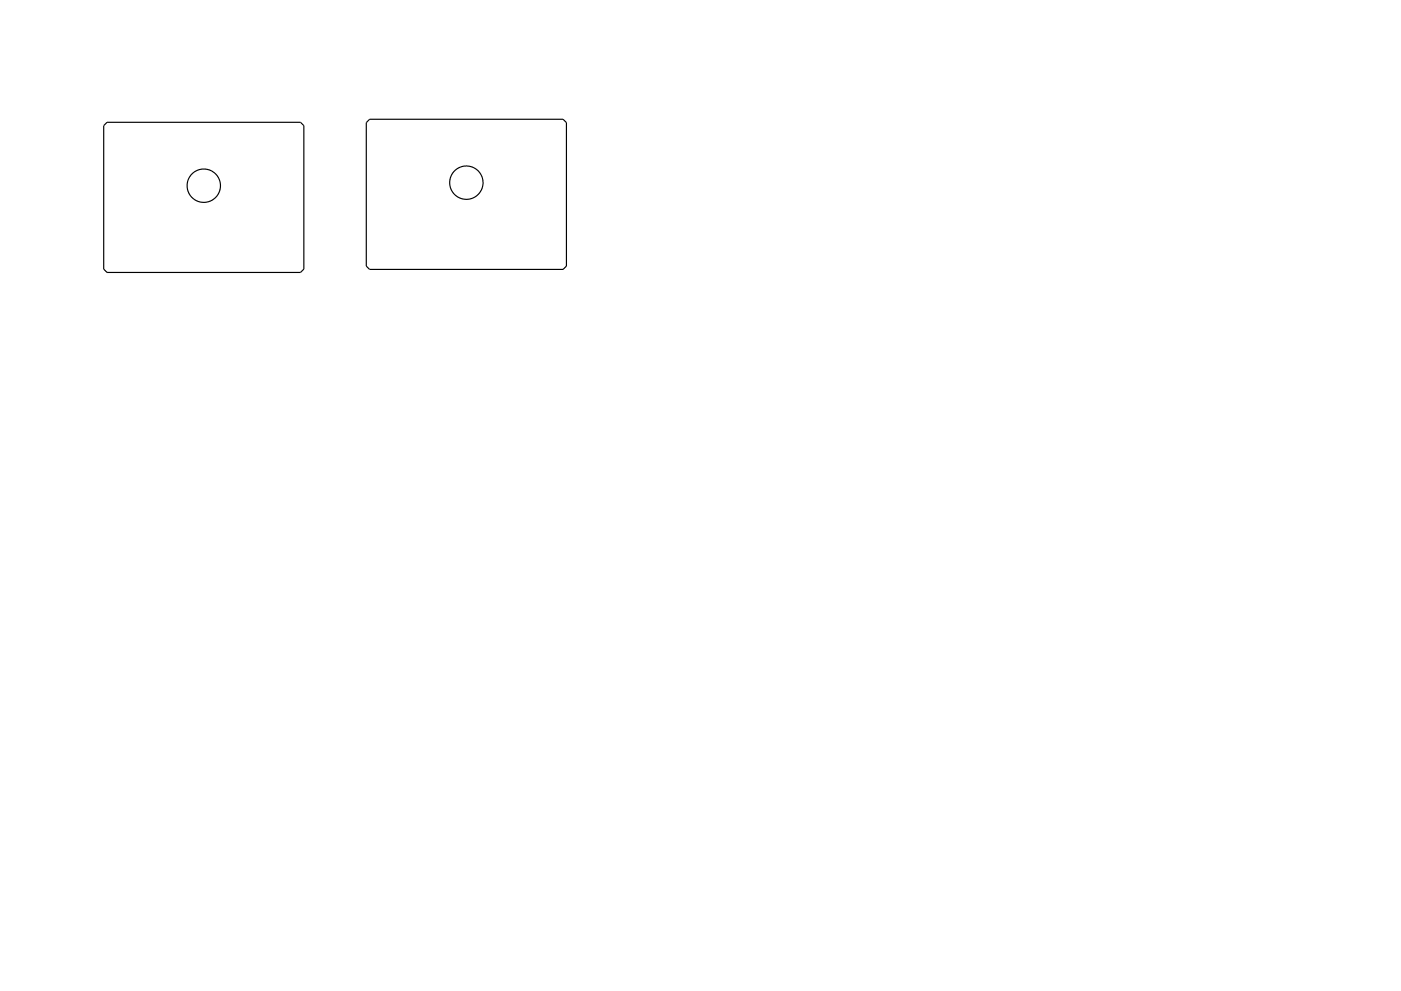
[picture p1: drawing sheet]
<svg xmlns="http://www.w3.org/2000/svg" width="420mm" height="297mm" viewBox="0 0 420 297" stroke-linecap="round" stroke-linejoin="round" font-family="sans-serif">
<g fill="none" stroke="#000" stroke-width=".35">
<path d="M31.1 37.7l1-1h58l1 1v43l-1 1h-58l-1-1zM110.8 35.7h58l1 1v43l-1 1h-58l-1-1v-43z"/>
<circle cx="61.1" cy="55.7" r="5"/>
<circle cx="139.8" cy="54.7" r="5"/>
</g>
</svg>
